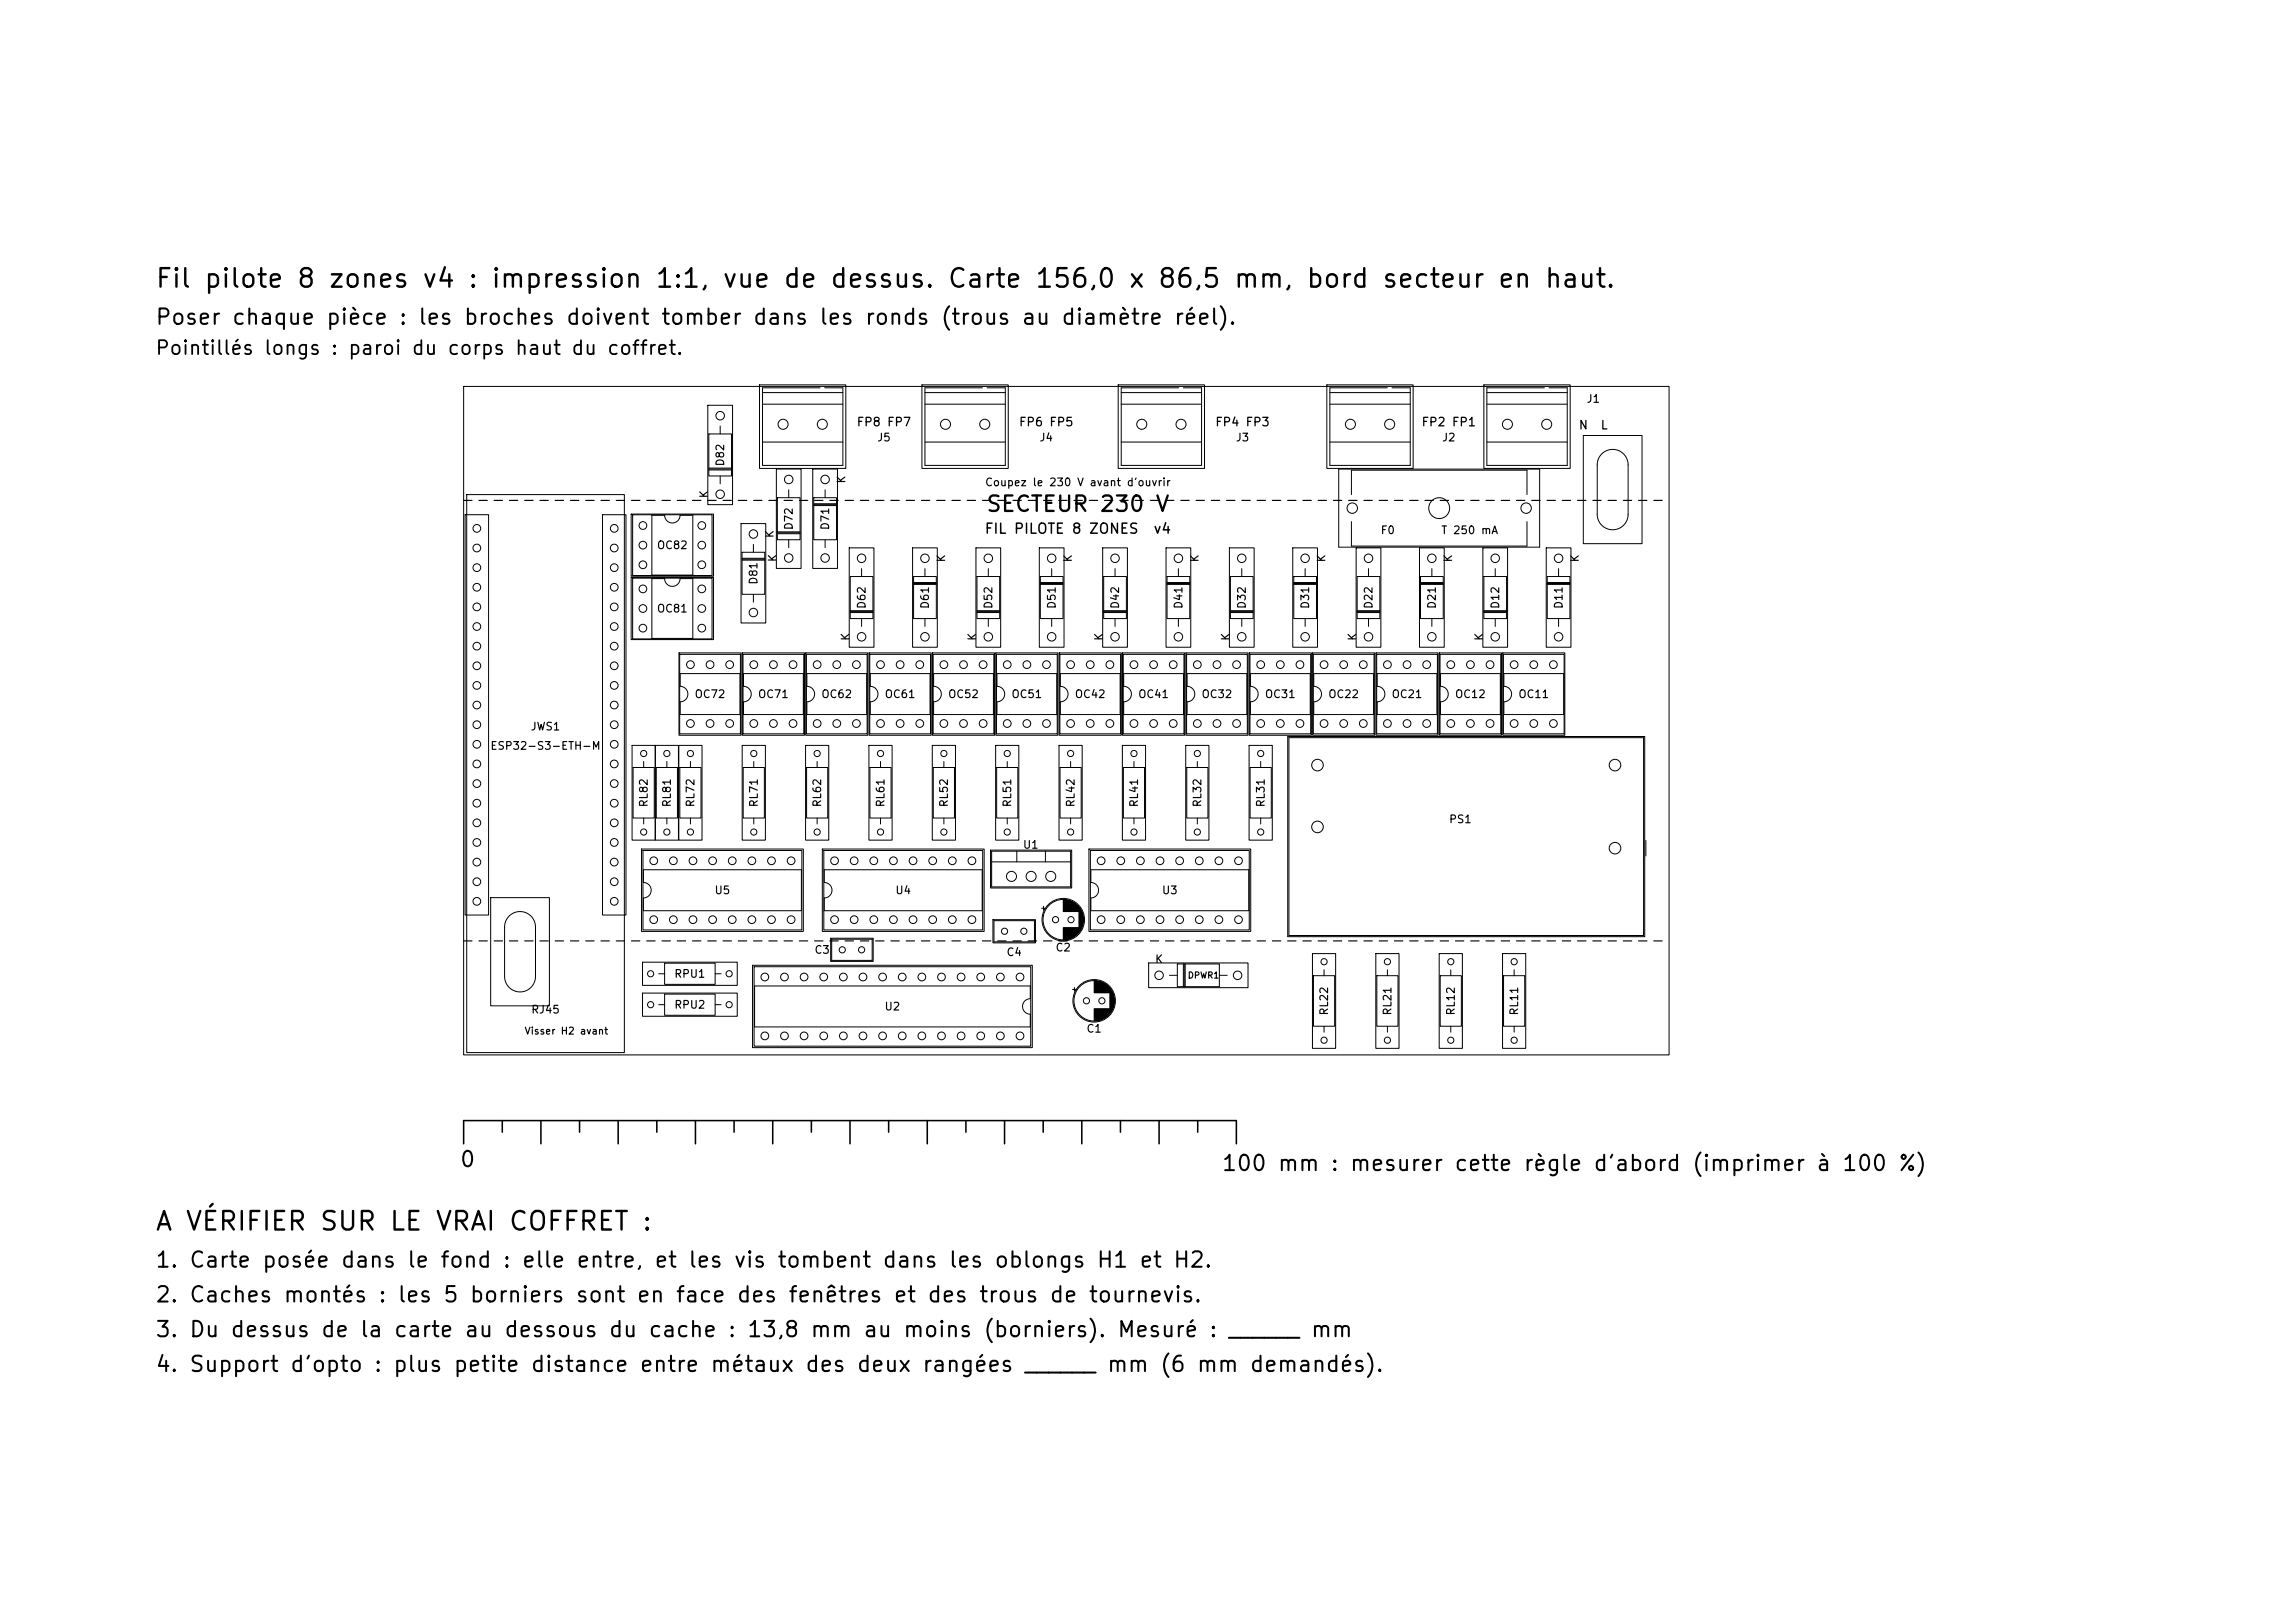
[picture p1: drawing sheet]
<svg xmlns="http://www.w3.org/2000/svg" width="297mm" height="210mm" viewBox="0 0 297 210" stroke-linecap="round" stroke-linejoin="round" font-family="sans-serif">
<defs><g id="words">
<g font-size="2.4">
<text x="20" y="37.8">Fil pilote 8 zones v4 : impression 1:1, vue de dessus. Carte 156,0 x 86,5 mm, bord secteur en haut.</text>
<text x="20" y="159.8">A VÉRIFIER SUR LE VRAI COFFRET :</text>
</g>
<g font-size="2">
<text x="20" y="42.5">Poser chaque pièce : les broches doivent tomber dans les ronds (trous au diamètre réel).</text>
<text x="127.5" y="66.7">SECTEUR 230 V</text>
<text x="59.4" y="151.5">0</text>
<text x="158" y="152">100 mm : mesurer cette règle d'abord (imprimer à 100 %)</text>
<text x="20" y="164.5">1. Carte posée dans le fond : elle entre, et les vis tombent dans les oblongs H1 et H2.</text>
<text x="20" y="169">2. Caches montés : les 5 borniers sont en face des fenêtres et des trous de tournevis.</text>
<text x="20" y="173.5">3. Du dessus de la carte au dessous du cache : 13,8 mm au moins (borniers). Mesuré : ______ mm</text>
<text x="20" y="178">4. Support d'opto : plus petite distance entre métaux des deux rangées ______ mm (6 mm demandés).</text>
</g>
<text font-size="1.8" x="20" y="46.4">Pointillés longs : paroi du corps haut du coffret.</text>
<g font-size="1.3">
<text x="127.3" y="69.4">FIL PILOTE 8 ZONES</text>
<text x="149.2" y="69.4">v4</text>
</g>
<g font-size="1.1">
<text x="110.8" y="55.4">FP8 FP7</text>
<text x="131.8" y="55.4">FP6 FP5</text>
<text x="157.2" y="55.4">FP4 FP3</text>
<text x="183.9" y="55.4">FP2 FP1</text>
<text x="204.2" y="55.8">N</text>
<text x="207.1" y="55.8">L</text>
</g>
<g font-size="1">
<text x="205.2" y="52.4">J1</text>
<text x="113.4" y="57.4">J5</text>
<text x="134.4" y="57.4">J4</text>
<text x="159.8" y="57.4">J3</text>
<text x="186.5" y="57.4">J2</text>
<text x="91.9" y="64.6" transform="rotate(-90 91.9 64.6)">K</text>
<text x="94" y="60.4" transform="rotate(-90 94 60.4)">D82</text>
<text x="109.6" y="62.6" transform="rotate(-90 109.6 62.6)">K</text>
<text x="127.4" y="63.2">Coupez le 230 V avant d'ouvrir</text>
<text x="84.9" y="71.3">OC82</text>
<text x="100.4" y="69.7" transform="rotate(-90 100.4 69.7)">K</text>
<text x="102.8" y="68.7" transform="rotate(-90 102.8 68.7)">D72</text>
<text x="107.5" y="68.7" transform="rotate(-90 107.5 68.7)">D71</text>
<text x="178.6" y="69.4">F0</text>
<text x="186.4" y="69.4">T 250 mA</text>
<text x="98.3" y="75.7" transform="rotate(-90 98.3 75.7)">D81</text>
<text x="100.7" y="72.8" transform="rotate(-90 100.7 72.8)">K</text>
<text x="122.6" y="72.8" transform="rotate(-90 122.6 72.8)">K</text>
<text x="139" y="72.8" transform="rotate(-90 139 72.8)">K</text>
<text x="155.4" y="72.8" transform="rotate(-90 155.4 72.8)">K</text>
<text x="171.8" y="72.8" transform="rotate(-90 171.8 72.8)">K</text>
<text x="188.2" y="72.8" transform="rotate(-90 188.2 72.8)">K</text>
<text x="204.6" y="72.8" transform="rotate(-90 204.6 72.8)">K</text>
<text x="84.9" y="79.5">OC81</text>
<text x="110.2" y="83" transform="rotate(-90 110.2 83)">K</text>
<text x="112.3" y="78.9" transform="rotate(-90 112.3 78.9)">D62</text>
<text x="120.5" y="78.9" transform="rotate(-90 120.5 78.9)">D61</text>
<text x="126.6" y="83" transform="rotate(-90 126.6 83)">K</text>
<text x="128.7" y="78.9" transform="rotate(-90 128.7 78.9)">D52</text>
<text x="136.9" y="78.9" transform="rotate(-90 136.9 78.9)">D51</text>
<text x="143" y="83" transform="rotate(-90 143 83)">K</text>
<text x="145.1" y="78.9" transform="rotate(-90 145.1 78.9)">D42</text>
<text x="153.3" y="78.9" transform="rotate(-90 153.3 78.9)">D41</text>
<text x="159.4" y="83" transform="rotate(-90 159.4 83)">K</text>
<text x="161.5" y="78.9" transform="rotate(-90 161.5 78.9)">D32</text>
<text x="169.7" y="78.9" transform="rotate(-90 169.7 78.9)">D31</text>
<text x="175.8" y="83" transform="rotate(-90 175.8 83)">K</text>
<text x="177.9" y="78.9" transform="rotate(-90 177.9 78.9)">D22</text>
<text x="186.1" y="78.9" transform="rotate(-90 186.1 78.9)">D21</text>
<text x="192.2" y="83" transform="rotate(-90 192.2 83)">K</text>
<text x="194.3" y="78.9" transform="rotate(-90 194.3 78.9)">D12</text>
<text x="202.5" y="78.9" transform="rotate(-90 202.5 78.9)">D11</text>
<text x="68.6" y="94.8">JWS1</text>
<text x="89.8" y="90.6">OC72</text>
<text x="98" y="90.6">OC71</text>
<text x="106.2" y="90.6">OC62</text>
<text x="114.4" y="90.6">OC61</text>
<text x="122.6" y="90.6">OC52</text>
<text x="130.8" y="90.6">OC51</text>
<text x="139" y="90.6">OC42</text>
<text x="147.2" y="90.6">OC41</text>
<text x="155.4" y="90.6">OC32</text>
<text x="163.6" y="90.6">OC31</text>
<text x="171.8" y="90.6">OC22</text>
<text x="180" y="90.6">OC21</text>
<text x="188.2" y="90.6">OC12</text>
<text x="196.4" y="90.6">OC11</text>
<text x="63.4" y="97.3">ESP32-S3-ETH-M</text>
<text x="84.1" y="104.5" transform="rotate(-90 84.1 104.5)">RL82</text>
<text x="87.1" y="104.5" transform="rotate(-90 87.1 104.5)">RL81</text>
<text x="90.1" y="104.5" transform="rotate(-90 90.1 104.5)">RL72</text>
<text x="98.3" y="104.5" transform="rotate(-90 98.3 104.5)">RL71</text>
<text x="106.5" y="104.5" transform="rotate(-90 106.5 104.5)">RL62</text>
<text x="114.7" y="104.5" transform="rotate(-90 114.7 104.5)">RL61</text>
<text x="122.9" y="104.5" transform="rotate(-90 122.9 104.5)">RL52</text>
<text x="131.1" y="104.5" transform="rotate(-90 131.1 104.5)">RL51</text>
<text x="139.3" y="104.5" transform="rotate(-90 139.3 104.5)">RL42</text>
<text x="147.5" y="104.5" transform="rotate(-90 147.5 104.5)">RL41</text>
<text x="155.7" y="104.5" transform="rotate(-90 155.7 104.5)">RL32</text>
<text x="163.9" y="104.5" transform="rotate(-90 163.9 104.5)">RL31</text>
<text x="187.4" y="106.8">PS1</text>
<text x="132.3" y="110.1">U1</text>
<text x="92.4" y="115.9">U5</text>
<text x="115.8" y="115.9">U4</text>
<text x="150.3" y="115.9">U3</text>
<text x="105.3" y="123.7">C3</text>
<text x="130.2" y="124">C4</text>
<text x="136.5" y="123.4">C2</text>
<text x="149.4" y="124.9">K</text>
<text x="68.7" y="131.4">RJ45</text>
<text x="87.2" y="126.8">RPU1</text>
<text x="87.2" y="130.8">RPU2</text>
<text x="114.4" y="131">U2</text>
<text x="172.1" y="131.5" transform="rotate(-90 172.1 131.5)">RL22</text>
<text x="180.3" y="131.5" transform="rotate(-90 180.3 131.5)">RL21</text>
<text x="188.5" y="131.5" transform="rotate(-90 188.5 131.5)">RL12</text>
<text x="196.7" y="131.5" transform="rotate(-90 196.7 131.5)">RL11</text>
<text x="140.5" y="133.9">C1</text>
</g>
<text font-size=".9" x="67.8" y="134.1">Visser H2 avant</text>
<text font-size=".8" x="153.6" y="126.8">DPWR1</text>
</g></defs>
<g fill="none" stroke="#000" stroke-width=".13">
<path d="M60 50h156v86.5h-156zM91.6 52.4h3.2v12.9h-3.2zM91.7 56.2h3v5.4h-3zM93.2 55.1v1.1M98.3 49.8h11.2v10.8h-11.2zM98.7 50.8h10.4M98.7 52.3h10.4M98.7 57.2h10.4M106.1 50.2h-7.4v10h10.4v-10h-2.4M119.3 49.8h11.2v10.8h-11.2zM119.7 50.8h10.4M119.7 52.3h10.4"/>
<path d="M119.7 57.2h10.4M127.1 50.2h-7.4v10h10.4v-10h-2.4M144.7 49.8h11.2v10.8h-11.2zM145.1 50.8h10.4M145.1 52.3h10.4M145.1 57.2h10.4M152.5 50.2h-7.4v10h10.4v-10h-2.4M171.7 49.8h11.2v10.8h-11.2zM172.1 50.8h10.4M172.1 52.3h10.4M172.1 57.2h10.4M179.5 50.2h-7.4v10h10.4v-10h-2.4"/>
<path d="M192 49.8h11.2v10.8h-11.2zM192.4 50.8h10.4M192.4 52.3h10.4M192.4 57.2h10.4M199.9 50.2h-7.5v10h10.4v-10h-2.3M204.9 56.3h7.6v14.1h-7.6zM60.2 66.6h3v51.8h-3zM60.4 64h20.4v72.2h-20.4zM78 66.6h3v51.8h-3zM81.7 66.5h10.6v8.1h-10.6zM81.7 74.7h10.6v8.1h-10.6zM81.9 66.6h10.2v7.9h-10.2z"/>
<path d="M81.9 74.8h10.2v7.9h-10.2zM84.4 66.7h1.6a1 1 0 0 0 1 1 1 1 0 0 0 1-1h1.7v7.7h-5.3zM84.4 74.9h1.6a1 1 0 0 0 1 1 1 1 0 0 0 1-1h1.7v7.7h-5.3zM91.7 60.8h3M91.7 60.6h3M91.7 60.7h3M93.2 61.6v1M95.9 67.7h3.2v12.9h-3.2zM96 72.2h3M96 72.4h3M96 72.5h3M96 71.5h3v5.4h-3z"/>
<path d="M97.5 70.4v1.1M97.5 76.9v1M100.5 60.7h3.2v12.9h-3.2zM100.6 64.4h2.9v5.4h-2.9zM100.6 68.8h2.9M100.6 68.9h2.9M100.6 69.1h2.9M102.1 63.4v1M102.1 69.8v1.1M105.2 60.7h3.2v12.9h-3.2zM105.3 64.4h2.9v5.4h-2.9zM105.3 65.2h2.9"/>
<path d="M105.3 65.3h2.9M105.3 65.4h2.9M106.8 63.4v1M106.8 69.8v1.1M109.9 70.9h3.2v12.8h-3.2zM110 74.6h3v5.4h-3zM110 79h3M110 79.1h3M110 79.3h3M111.5 73.6v1M118.1 70.9h3.2v12.8h-3.2zM118.2 74.6h3v5.4h-3z"/>
<path d="M118.2 75.4h3M118.2 75.5h3M118.2 75.6h3M119.7 73.6v1M126.3 70.9h3.2v12.8h-3.2zM126.4 79h3M126.4 79.1h3M126.4 79.3h3M126.4 74.6h3v5.4h-3zM127.9 73.6v1M134.5 70.9h3.2v12.8h-3.2zM134.6 74.6h3v5.4h-3z"/>
<path d="M134.6 75.4h3M134.6 75.5h3M134.6 75.6h3M136.1 73.6v1M142.7 70.9h3.2v12.8h-3.2zM142.8 79h3M142.8 79.1h3M142.8 79.3h3M142.8 74.6h3v5.4h-3zM144.3 73.6v1M150.9 70.9h3.2v12.8h-3.2zM151 74.6h3v5.4h-3z"/>
<path d="M151 75.4h3M151 75.5h3M151 75.6h3M152.5 73.6v1M159.1 70.9h3.2v12.8h-3.2zM159.2 79h3M159.2 79.1h3M159.2 79.3h3M159.2 74.6h3v5.4h-3zM160.7 73.6v1M167.3 70.9h3.2v12.8h-3.2zM167.4 74.6h3v5.4h-3z"/>
<path d="M167.4 75.4h3M167.4 75.5h3M167.4 75.6h3M168.9 73.6v1M173.3 60.7h25.9v10.1h-25.9zM174.9 64v-3.2h22.7v3.2M174.9 67.5v3.2h22.7v-3.2M175.5 70.9h3.2v12.8h-3.2zM175.6 79h3M175.6 79.1h3M175.6 79.3h3M175.6 74.6h3v5.4h-3z"/>
<path d="M177.1 73.6v1M183.7 70.9h3.2v12.8h-3.2zM183.8 74.6h3v5.4h-3zM183.8 75.4h3M183.8 75.5h3M183.8 75.6h3M185.3 73.6v1M191.9 70.9h3.2v12.8h-3.2zM192 79h3M192 79.1h3M192 79.3h3M192 74.6h3v5.4h-3z"/>
<path d="M193.5 73.6v1M200.1 70.9h3.2v12.8h-3.2zM200.2 74.6h3v5.4h-3zM200.2 75.4h3M200.2 75.5h3M200.2 75.6h3M201.7 73.6v1M210.7 60.2v6.4M210.7 60.2a2 2 0 0 0-2-2 2 2 0 0 0-2 2v6.4a2 2 0 0 0 2 2 2 2 0 0 0 2-2M81.8 96.4h3v12.3h-3zM81.9 99.3h2.8v6.5h-2.8zM83.3 98.5v.8"/>
<path d="M84.8 96.4h3v12.3h-3zM84.9 99.3h2.8v6.5h-2.8zM86.3 98.5v.8M87.8 96.4h3v12.3h-3zM87.9 84.5h8v10.6h-8zM88 84.7h7.8v10.3h-7.8zM88 99.3h2.7v6.5h-2.7zM88 87.2h7.8v5.3h-7.8v-1.7a1 1 0 0 0 1-1 1 1 0 0 0-1-1zM89.3 98.5v.8M96.1 96.4h3v12.3h-3zM96.1 84.5h8v10.6h-8zM96.2 84.7h7.8v10.3h-7.8z"/>
<path d="M96.2 99.3h2.7v6.5h-2.7zM96.2 87.2h7.8v5.3h-7.8v-1.7a1 1 0 0 0 1-1 1 1 0 0 0-1-1zM97.5 98.5v.8M104.2 96.4h3v12.3h-3zM104.3 84.5h8v10.6h-8zM104.4 84.7h7.8v10.3h-7.8zM104.4 99.3h2.7v6.5h-2.7zM104.4 87.2h7.8v5.3h-7.8v-1.7a1 1 0 0 0 1-1 1 1 0 0 0-1-1zM105.8 98.5v.8M111.5 80v1.1M112.5 96.4h3v12.3h-3zM112.5 84.5h8v10.6h-8z"/>
<path d="M112.6 84.7h7.8v10.3h-7.8zM112.6 99.3h2.7v6.5h-2.7zM112.6 87.2h7.8v5.3h-7.8v-1.7a1 1 0 0 0 1-1 1 1 0 0 0-1-1zM113.9 98.5v.8M119.7 80v1.1M120.6 96.4h3v12.3h-3zM120.7 84.5h8v10.6h-8zM120.8 84.7h7.8v10.3h-7.8zM120.8 99.3h2.7v6.5h-2.7zM120.8 87.2h7.8v5.3h-7.8v-1.7a1 1 0 0 0 1-1 1 1 0 0 0-1-1zM122.1 98.5v.8M127.9 80v1.1"/>
<path d="M128.8 96.4h3v12.3h-3zM128.9 84.5h8v10.6h-8zM129 84.7h7.8v10.3h-7.8zM129 99.3h2.7v6.5h-2.7zM129 87.2h7.8v5.3h-7.8v-1.7a1 1 0 0 0 1-1 1 1 0 0 0-1-1zM130.3 98.5v.8M136.1 80v1.1M137.1 96.4h3v12.3h-3zM137.1 84.5h8v10.6h-8zM137.2 84.7h7.8v10.3h-7.8zM137.2 99.3h2.7v6.5h-2.7zM137.2 87.2h7.8v5.3h-7.8v-1.7a1 1 0 0 0 1-1 1 1 0 0 0-1-1z"/>
<path d="M138.5 98.5v.8M144.3 80v1.1M145.2 96.4h3v12.3h-3zM145.3 84.5h8v10.6h-8zM145.4 84.7h7.8v10.3h-7.8zM145.4 99.3h2.7v6.5h-2.7zM145.4 87.2h7.8v5.3h-7.8v-1.7a1 1 0 0 0 1-1 1 1 0 0 0-1-1zM146.7 98.5v.8M152.5 80v1.1M153.5 96.4h3v12.3h-3zM153.5 84.5h8v10.6h-8zM153.6 84.7h7.8v10.3h-7.8z"/>
<path d="M153.6 99.3h2.7v6.5h-2.7zM153.6 87.2h7.8v5.3h-7.8v-1.7a1 1 0 0 0 1-1 1 1 0 0 0-1-1zM154.9 98.5v.8M160.7 80v1.1M161.6 96.4h3v12.3h-3zM161.7 84.5h8v10.6h-8zM161.8 84.7h7.8v10.3h-7.8zM161.8 99.3h2.7v6.5h-2.7zM161.8 87.2h7.8v5.3h-7.8v-1.7a1 1 0 0 0 1-1 1 1 0 0 0-1-1zM163.2 98.5v.8M166.6 95.3h46.2v25.9h-46.2zM166.8 95.5h45.9v25.6h-45.9z"/>
<path d="M168.9 80v1.1M169.9 84.5h8v10.6h-8zM170 84.7h7.8v10.3h-7.8zM170 87.2h7.8v5.3h-7.8v-1.7a1 1 0 0 0 1-1 1 1 0 0 0-1-1zM177.1 80v1.1M178.1 84.5h8v10.6h-8zM178.2 84.7h7.8v10.3h-7.8zM178.2 87.2h7.8v5.3h-7.8v-1.7a1 1 0 0 0 1-1 1 1 0 0 0-1-1zM185.3 80v1.1M186.3 84.5h8v10.6h-8zM186.4 84.7h7.8v10.3h-7.8zM186.4 87.2h7.8v5.3h-7.8v-1.7a1 1 0 0 0 1-1 1 1 0 0 0-1-1z"/>
<path d="M193.5 80v1.1M194.5 84.5h8v10.6h-8zM194.6 84.7h7.8v10.3h-7.8zM194.6 87.2h7.8v5.3h-7.8v-1.7a1 1 0 0 0 1-1 1 1 0 0 0-1-1zM201.7 80v1.1M63.5 116.1h7.6v14.1h-7.6zM65.9 118.5a2 2 0 0 1 2.2-.4 2 2 0 0 1 1.2 1.8v6.5a2 2 0 0 1-2 2 2 2 0 0 1-2-2v-6.5a2 2 0 0 1 .6-1.4zM83 109.9h21v10.6h-21zM83.2 110.1h20.6v10.2h-20.6zM83.3 112.5h20.4v5.3h-20.4v-1.6a1 1 0 0 0 1-1 1 1 0 0 0-1-1zM83.3 105.9v.7M86.3 105.9v.7"/>
<path d="M89.3 105.9v.7M97.5 105.9v.7M105.8 105.9v.7M106.4 109.9h21v10.6h-21zM106.6 110.1h20.6v10.2h-20.6zM106.7 112.5h20.4v5.3h-20.4v-1.6a1 1 0 0 0 1-1 1 1 0 0 0-1-1zM113.9 105.9v.7M122.1 105.9v.7M128.2 110h10.5v4.9h-10.5zM128.3 110.1h10.2v4.7h-10.2zM128.3 111.5h10.2M128.5 119h5.5v3h-5.5z"/>
<path d="M128.6 119.1h5.3v2.8h-5.3zM130.3 105.9v.7M131.6 110.1v1.4M134.8 117.5h.5M135 117.3v.5M135.3 110.1v1.4M137.6 116.4v1.6M137.7 116.4v1.6M137.8 116.4v1.6M137.9 116.4v1.6M138 116.4v1.6M138 116.5v1.5"/>
<path d="M138.1 116.5v1.5M138.2 116.5v1.5M138.3 116.5v1.5M138.4 116.5v1.5M138.4 116.6v1.4M138.5 116.6v1.4M138.5 105.9v.7M138.6 116.6v1.4M138.7 116.7v1.3M138.8 116.7v1.3M138.9 116.8v1.2M139 116.8v1.2"/>
<path d="M139 116.9v1.1M139.1 116.9v1.1M139.2 116.9v1.1M139.2 117v1M139.3 117v1M139.3 117.1v.9M139.4 117.1v.9M139.4 117.2v.8M139.5 117.2v.8M139.5 117.3v.7M139.6 117.3v.7M139.6 117.4v3.2"/>
<path d="M139.7 117.4v3.2M139.7 117.5v3M139.8 117.6v2.8M139.8 117.7v2.6M139.9 117.7v2.6M139.9 117.8v2.4M140 117.9v2.2M140 118v2M140 118.1v1.8M140.1 118.2v1.6M140.1 118.3v1.4M140.2 118.5v1"/>
<path d="M140.2 118.7v.6M140.9 109.9h21v10.6h-21zM141.1 110.1h20.6v10.2h-20.6zM141.2 112.5h20.4v5.3h-20.4v-1.6a1 1 0 0 0 1-1 1 1 0 0 0-1-1zM146.7 105.9v.7M154.9 105.9v.7M163.2 105.9v.7M213 108.8v2M83.1 124.5h12.3v3h-12.3zM83.1 128.5h12.3v3h-12.3zM85.2 126h.8M85.2 130h.8"/>
<path d="M86 124.6h6.5v2.8h-6.5zM86 128.6h6.5v2.8h-6.5zM92.5 126h.8M92.5 130h.8M97.4 124.9h36.2v10.7h-36.2zM97.6 125.1h35.8v10.3h-35.8zM97.7 127.6h35.6v1.6a1 1 0 0 0-1 1 1 1 0 0 0 1 1v1.7h-35.6zM107.5 121.4h5.5v3h-5.5zM107.6 121.5h5.3v2.8h-5.3zM137.6 120v1.6M137.7 120v1.6M137.8 120v1.6"/>
<path d="M137.9 120v1.6M138 120v1.6M138 120v1.5M138.1 120v1.5M138.2 120v1.5M138.3 120v1.5M138.4 120v1.5M138.4 120v1.4M138.5 120v1.4M138.6 120v1.4M138.7 120v1.3M138.8 120v1.3"/>
<path d="M138.8 128h.5M138.9 120v1.2M139 120v1.2M139 120v1.1M139 127.8v.5M139.1 120v1.1M139.2 120v1.1M139.2 120v1M139.3 120v1M139.3 120v.9M139.4 120v.9M139.4 120v.8"/>
<path d="M139.5 120v.8M139.5 120v.7M139.6 120v.7M141.6 126.9v1.6M141.6 130.5v1.6M141.7 126.9v1.6M141.7 130.5v1.6M141.8 126.9v1.6M141.8 130.5v1.6M141.9 126.9v1.6M141.9 130.5v1.6M142 126.9v1.6"/>
<path d="M142 130.5v1.6M142 127v1.5M142 130.5v1.5M142.1 127v1.5M142.1 130.5v1.5M142.2 127v1.5M142.2 130.5v1.5M142.3 127v1.5M142.3 130.5v1.5M142.4 127v1.5M142.4 130.5v1.5M142.4 127.1v1.4"/>
<path d="M142.4 130.5v1.4M142.5 127.1v1.4M142.5 130.5v1.4M142.6 127.1v1.4M142.6 130.5v1.4M142.7 127.2v1.3M142.7 130.5v1.3M142.8 127.2v1.3M142.8 130.5v1.3M142.9 127.3v1.2M142.9 130.5v1.2M143 127.3v1.2"/>
<path d="M143 130.5v1.2M143 127.4v1.1M143 130.5v1.1M143.1 127.4v1.1M143.1 130.5v1.1M143.2 127.4v1.1M143.2 130.5v1.1M143.2 127.5v1M143.2 130.5v1M143.3 127.5v1M143.3 130.5v1M143.3 127.6v.9"/>
<path d="M143.3 130.5v.9M143.4 127.6v.9M143.4 130.5v.9M143.4 127.7v.8M143.4 130.5v.8M143.5 127.7v.8M143.5 130.5v.8M143.5 127.8v.7M143.5 130.5v.7M143.6 127.8v.7M143.6 130.5v.7M143.6 127.9v3.2"/>
<path d="M143.7 127.9v3.2M143.7 128v3M143.8 128.1v2.8M143.8 128.2v2.6M143.9 128.2v2.6M143.9 128.3v2.4M144 128.4v2.2M144 128.5v2M144 128.6v1.8M144.1 128.7v1.6M144.1 128.8v1.4M144.2 129v1"/>
<path d="M144.2 129.2v.6M148.6 124.6h12.9v3.2h-12.9zM151.3 126.2h1.1M152.4 124.7h5.4v3h-5.4zM153.1 124.7v3M153.3 124.7v3M153.4 124.7v3M157.8 126.2h1M169.9 123.4h3v12.2h-3zM170 126.2h2.7v6.6h-2.7zM171.4 125.5v.8M171.4 132.8v.8"/>
<path d="M178 123.4h3v12.2h-3zM178.2 126.2h2.7v6.6h-2.7zM179.5 125.5v.8M179.5 132.8v.8M186.3 123.4h3v12.2h-3zM186.4 126.2h2.7v6.6h-2.7zM187.7 125.5v.8M187.7 132.8v.8M194.4 123.4h3v12.2h-3zM194.6 126.2h2.7v6.6h-2.7zM196 125.5v.8M196 132.8v.8"/>
<circle cx="93.2" cy="53.8" r=".55"/>
<circle cx="101.3" cy="54.9" r=".65"/>
<circle cx="106.4" cy="54.9" r=".65"/>
<circle cx="122.4" cy="54.9" r=".65"/>
<circle cx="127.4" cy="54.9" r=".65"/>
<circle cx="147.8" cy="54.9" r=".65"/>
<circle cx="152.8" cy="54.9" r=".65"/>
<circle cx="174.8" cy="54.9" r=".65"/>
<circle cx="179.8" cy="54.9" r=".65"/>
<circle cx="195.1" cy="54.9" r=".65"/>
<circle cx="200.2" cy="54.9" r=".65"/>
<circle cx="61.7" cy="76" r=".5"/>
<circle cx="61.7" cy="73.5" r=".5"/>
<circle cx="61.7" cy="68.4" r=".5"/>
<circle cx="61.7" cy="78.5" r=".5"/>
<circle cx="61.7" cy="70.9" r=".5"/>
<circle cx="79.5" cy="73.5" r=".5"/>
<circle cx="79.5" cy="76" r=".5"/>
<circle cx="79.5" cy="68.4" r=".5"/>
<circle cx="79.5" cy="70.9" r=".5"/>
<circle cx="79.5" cy="78.5" r=".5"/>
<circle cx="83.2" cy="73.1" r=".5"/>
<circle cx="83.2" cy="68" r=".5"/>
<circle cx="83.2" cy="70.5" r=".5"/>
<circle cx="83.2" cy="76.2" r=".5"/>
<circle cx="83.2" cy="78.7" r=".5"/>
<circle cx="90.8" cy="70.5" r=".5"/>
<circle cx="90.8" cy="68" r=".5"/>
<circle cx="90.8" cy="73.1" r=".5"/>
<circle cx="90.8" cy="76.2" r=".5"/>
<circle cx="90.8" cy="78.7" r=".5"/>
<circle cx="93.2" cy="63.9" r=".55"/>
<circle cx="97.5" cy="79.3" r=".55"/>
<circle cx="97.5" cy="69.1" r=".55"/>
<circle cx="102.1" cy="62" r=".55"/>
<circle cx="102.1" cy="72.2" r=".55"/>
<circle cx="106.8" cy="62" r=".55"/>
<circle cx="106.8" cy="72.2" r=".55"/>
<circle cx="111.5" cy="72.2" r=".55"/>
<circle cx="119.7" cy="72.2" r=".55"/>
<circle cx="127.9" cy="72.2" r=".55"/>
<circle cx="136.1" cy="72.2" r=".55"/>
<circle cx="144.3" cy="72.2" r=".55"/>
<circle cx="152.5" cy="72.2" r=".55"/>
<circle cx="160.7" cy="72.2" r=".55"/>
<circle cx="168.9" cy="72.2" r=".55"/>
<circle cx="175" cy="65.7" r=".67"/>
<circle cx="177.1" cy="72.2" r=".55"/>
<circle cx="185.3" cy="72.2" r=".55"/>
<circle cx="186.3" cy="65.7" r="1.35"/>
<circle cx="193.5" cy="72.2" r=".55"/>
<circle cx="197.5" cy="65.7" r=".67"/>
<circle cx="201.7" cy="72.2" r=".55"/>
<circle cx="61.7" cy="81.1" r=".5"/>
<circle cx="61.7" cy="86.2" r=".5"/>
<circle cx="61.7" cy="96.3" r=".5"/>
<circle cx="61.7" cy="98.9" r=".5"/>
<circle cx="61.7" cy="91.2" r=".5"/>
<circle cx="61.7" cy="93.8" r=".5"/>
<circle cx="61.7" cy="88.7" r=".5"/>
<circle cx="61.7" cy="83.6" r=".5"/>
<circle cx="79.5" cy="91.2" r=".5"/>
<circle cx="79.5" cy="88.7" r=".5"/>
<circle cx="79.5" cy="83.6" r=".5"/>
<circle cx="79.5" cy="81.1" r=".5"/>
<circle cx="79.5" cy="93.8" r=".5"/>
<circle cx="79.5" cy="86.2" r=".5"/>
<circle cx="79.5" cy="98.9" r=".5"/>
<circle cx="79.5" cy="96.3" r=".5"/>
<circle cx="83.2" cy="81.3" r=".5"/>
<circle cx="83.3" cy="97.5" r=".4"/>
<circle cx="86.3" cy="97.5" r=".4"/>
<circle cx="89.3" cy="93.6" r=".5"/>
<circle cx="89.3" cy="86" r=".5"/>
<circle cx="89.4" cy="97.5" r=".4"/>
<circle cx="90.8" cy="81.3" r=".5"/>
<circle cx="91.9" cy="86" r=".5"/>
<circle cx="91.9" cy="93.6" r=".5"/>
<circle cx="94.4" cy="86" r=".5"/>
<circle cx="94.4" cy="93.6" r=".5"/>
<circle cx="97.5" cy="97.5" r=".4"/>
<circle cx="97.6" cy="86" r=".5"/>
<circle cx="97.6" cy="93.6" r=".5"/>
<circle cx="100.1" cy="86" r=".5"/>
<circle cx="100.1" cy="93.6" r=".5"/>
<circle cx="102.6" cy="93.6" r=".5"/>
<circle cx="102.6" cy="86" r=".5"/>
<circle cx="105.7" cy="93.6" r=".5"/>
<circle cx="105.7" cy="86" r=".5"/>
<circle cx="105.8" cy="97.5" r=".4"/>
<circle cx="108.3" cy="86" r=".5"/>
<circle cx="108.3" cy="93.6" r=".5"/>
<circle cx="110.8" cy="93.6" r=".5"/>
<circle cx="110.8" cy="86" r=".5"/>
<circle cx="111.5" cy="82.4" r=".55"/>
<circle cx="113.9" cy="97.5" r=".4"/>
<circle cx="114" cy="93.6" r=".5"/>
<circle cx="114" cy="86" r=".5"/>
<circle cx="116.5" cy="93.6" r=".5"/>
<circle cx="116.5" cy="86" r=".5"/>
<circle cx="119" cy="93.6" r=".5"/>
<circle cx="119" cy="86" r=".5"/>
<circle cx="119.7" cy="82.4" r=".55"/>
<circle cx="122.2" cy="86" r=".5"/>
<circle cx="122.2" cy="93.6" r=".5"/>
<circle cx="122.2" cy="97.5" r=".4"/>
<circle cx="124.7" cy="93.6" r=".5"/>
<circle cx="124.7" cy="86" r=".5"/>
<circle cx="127.2" cy="93.6" r=".5"/>
<circle cx="127.2" cy="86" r=".5"/>
<circle cx="127.9" cy="82.4" r=".55"/>
<circle cx="130.3" cy="93.6" r=".5"/>
<circle cx="130.3" cy="86" r=".5"/>
<circle cx="130.3" cy="97.5" r=".4"/>
<circle cx="132.9" cy="93.6" r=".5"/>
<circle cx="132.9" cy="86" r=".5"/>
<circle cx="135.4" cy="86" r=".5"/>
<circle cx="135.4" cy="93.6" r=".5"/>
<circle cx="136.1" cy="82.4" r=".55"/>
<circle cx="138.6" cy="86" r=".5"/>
<circle cx="138.6" cy="93.6" r=".5"/>
<circle cx="138.6" cy="97.5" r=".4"/>
<circle cx="141.1" cy="93.6" r=".5"/>
<circle cx="141.1" cy="86" r=".5"/>
<circle cx="143.6" cy="86" r=".5"/>
<circle cx="143.6" cy="93.6" r=".5"/>
<circle cx="144.3" cy="82.4" r=".55"/>
<circle cx="146.7" cy="93.6" r=".5"/>
<circle cx="146.7" cy="86" r=".5"/>
<circle cx="146.8" cy="97.5" r=".4"/>
<circle cx="149.3" cy="86" r=".5"/>
<circle cx="149.3" cy="93.6" r=".5"/>
<circle cx="151.8" cy="86" r=".5"/>
<circle cx="151.8" cy="93.6" r=".5"/>
<circle cx="152.5" cy="82.4" r=".55"/>
<circle cx="155" cy="93.6" r=".5"/>
<circle cx="155" cy="86" r=".5"/>
<circle cx="155" cy="97.5" r=".4"/>
<circle cx="157.5" cy="93.6" r=".5"/>
<circle cx="157.5" cy="86" r=".5"/>
<circle cx="160" cy="93.6" r=".5"/>
<circle cx="160" cy="86" r=".5"/>
<circle cx="160.7" cy="82.4" r=".55"/>
<circle cx="163.1" cy="93.6" r=".5"/>
<circle cx="163.1" cy="86" r=".5"/>
<circle cx="163.2" cy="97.5" r=".4"/>
<circle cx="165.7" cy="93.6" r=".5"/>
<circle cx="165.7" cy="86" r=".5"/>
<circle cx="168.2" cy="93.6" r=".5"/>
<circle cx="168.2" cy="86" r=".5"/>
<circle cx="168.9" cy="82.4" r=".55"/>
<circle cx="170.5" cy="99" r=".75"/>
<circle cx="171.4" cy="86" r=".5"/>
<circle cx="171.4" cy="93.6" r=".5"/>
<circle cx="173.9" cy="93.6" r=".5"/>
<circle cx="173.9" cy="86" r=".5"/>
<circle cx="176.4" cy="86" r=".5"/>
<circle cx="176.4" cy="93.6" r=".5"/>
<circle cx="177.1" cy="82.4" r=".55"/>
<circle cx="179.5" cy="93.6" r=".5"/>
<circle cx="179.5" cy="86" r=".5"/>
<circle cx="182.1" cy="93.6" r=".5"/>
<circle cx="182.1" cy="86" r=".5"/>
<circle cx="184.6" cy="86" r=".5"/>
<circle cx="184.6" cy="93.6" r=".5"/>
<circle cx="185.3" cy="82.4" r=".55"/>
<circle cx="187.8" cy="93.6" r=".5"/>
<circle cx="187.8" cy="86" r=".5"/>
<circle cx="190.3" cy="93.6" r=".5"/>
<circle cx="190.3" cy="86" r=".5"/>
<circle cx="192.8" cy="86" r=".5"/>
<circle cx="192.8" cy="93.6" r=".5"/>
<circle cx="193.5" cy="82.4" r=".55"/>
<circle cx="195.9" cy="86" r=".5"/>
<circle cx="195.9" cy="93.6" r=".5"/>
<circle cx="198.5" cy="93.6" r=".5"/>
<circle cx="198.5" cy="86" r=".5"/>
<circle cx="201" cy="93.6" r=".5"/>
<circle cx="201" cy="86" r=".5"/>
<circle cx="201.7" cy="82.4" r=".55"/>
<circle cx="209" cy="99" r=".75"/>
<circle cx="61.7" cy="116.6" r=".5"/>
<circle cx="61.7" cy="101.4" r=".5"/>
<circle cx="61.7" cy="109" r=".5"/>
<circle cx="61.7" cy="111.6" r=".5"/>
<circle cx="61.7" cy="106.5" r=".5"/>
<circle cx="61.7" cy="103.9" r=".5"/>
<circle cx="61.7" cy="114.1" r=".5"/>
<circle cx="79.5" cy="109" r=".5"/>
<circle cx="79.5" cy="111.6" r=".5"/>
<circle cx="79.5" cy="103.9" r=".5"/>
<circle cx="79.5" cy="116.6" r=".5"/>
<circle cx="79.5" cy="101.4" r=".5"/>
<circle cx="79.5" cy="114.1" r=".5"/>
<circle cx="79.5" cy="106.5" r=".5"/>
<circle cx="83.3" cy="107.7" r=".4"/>
<circle cx="84.6" cy="111.4" r=".5"/>
<circle cx="84.6" cy="119" r=".5"/>
<circle cx="86.3" cy="107.7" r=".4"/>
<circle cx="87.1" cy="111.4" r=".5"/>
<circle cx="87.1" cy="119" r=".5"/>
<circle cx="89.4" cy="107.7" r=".4"/>
<circle cx="89.7" cy="111.4" r=".5"/>
<circle cx="89.7" cy="119" r=".5"/>
<circle cx="92.2" cy="111.4" r=".5"/>
<circle cx="92.2" cy="119" r=".5"/>
<circle cx="94.8" cy="111.4" r=".5"/>
<circle cx="94.8" cy="119" r=".5"/>
<circle cx="97.3" cy="111.4" r=".5"/>
<circle cx="97.3" cy="119" r=".5"/>
<circle cx="97.5" cy="107.7" r=".4"/>
<circle cx="99.8" cy="111.4" r=".5"/>
<circle cx="99.8" cy="119" r=".5"/>
<circle cx="102.4" cy="111.4" r=".5"/>
<circle cx="102.4" cy="119" r=".5"/>
<circle cx="105.8" cy="107.7" r=".4"/>
<circle cx="108" cy="119" r=".5"/>
<circle cx="108" cy="111.4" r=".5"/>
<circle cx="110.5" cy="111.4" r=".5"/>
<circle cx="110.5" cy="119" r=".5"/>
<circle cx="113.1" cy="111.4" r=".5"/>
<circle cx="113.1" cy="119" r=".5"/>
<circle cx="113.9" cy="107.7" r=".4"/>
<circle cx="115.6" cy="119" r=".5"/>
<circle cx="115.6" cy="111.4" r=".5"/>
<circle cx="118.2" cy="111.4" r=".5"/>
<circle cx="118.2" cy="119" r=".5"/>
<circle cx="120.7" cy="119" r=".5"/>
<circle cx="120.7" cy="111.4" r=".5"/>
<circle cx="122.2" cy="107.7" r=".4"/>
<circle cx="123.2" cy="111.4" r=".5"/>
<circle cx="123.2" cy="119" r=".5"/>
<circle cx="125.8" cy="111.4" r=".5"/>
<circle cx="125.8" cy="119" r=".5"/>
<circle cx="130.3" cy="107.7" r=".4"/>
<circle cx="130.9" cy="113.4" r=".65"/>
<circle cx="133.4" cy="113.4" r=".65"/>
<circle cx="136" cy="113.4" r=".65"/>
<circle cx="136.6" cy="119" r=".4"/>
<circle cx="137.6" cy="119" r="2.62"/>
<circle cx="137.6" cy="119" r="2.75"/>
<circle cx="138.6" cy="107.7" r=".4"/>
<circle cx="138.6" cy="119" r=".4"/>
<circle cx="142.5" cy="119" r=".5"/>
<circle cx="142.5" cy="111.4" r=".5"/>
<circle cx="145" cy="119" r=".5"/>
<circle cx="145" cy="111.4" r=".5"/>
<circle cx="146.8" cy="107.7" r=".4"/>
<circle cx="147.6" cy="119" r=".5"/>
<circle cx="147.6" cy="111.4" r=".5"/>
<circle cx="150.1" cy="111.4" r=".5"/>
<circle cx="150.1" cy="119" r=".5"/>
<circle cx="152.7" cy="111.4" r=".5"/>
<circle cx="152.7" cy="119" r=".5"/>
<circle cx="155" cy="107.7" r=".4"/>
<circle cx="155.2" cy="111.4" r=".5"/>
<circle cx="155.2" cy="119" r=".5"/>
<circle cx="157.7" cy="111.4" r=".5"/>
<circle cx="157.7" cy="119" r=".5"/>
<circle cx="160.3" cy="119" r=".5"/>
<circle cx="160.3" cy="111.4" r=".5"/>
<circle cx="163.2" cy="107.7" r=".4"/>
<circle cx="170.5" cy="107" r=".75"/>
<circle cx="209" cy="109.7" r=".75"/>
<circle cx="84.2" cy="130" r=".4"/>
<circle cx="84.2" cy="126" r=".4"/>
<circle cx="94.4" cy="126" r=".4"/>
<circle cx="94.4" cy="130" r=".4"/>
<circle cx="99" cy="134" r=".5"/>
<circle cx="99" cy="126.4" r=".5"/>
<circle cx="101.5" cy="134" r=".5"/>
<circle cx="101.5" cy="126.4" r=".5"/>
<circle cx="104.1" cy="126.4" r=".5"/>
<circle cx="104.1" cy="134" r=".5"/>
<circle cx="106.6" cy="126.4" r=".5"/>
<circle cx="106.6" cy="134" r=".5"/>
<circle cx="109" cy="122.9" r=".4"/>
<circle cx="109.1" cy="126.4" r=".5"/>
<circle cx="109.1" cy="134" r=".5"/>
<circle cx="111.5" cy="122.9" r=".4"/>
<circle cx="111.7" cy="126.4" r=".5"/>
<circle cx="111.7" cy="134" r=".5"/>
<circle cx="114.2" cy="134" r=".5"/>
<circle cx="114.2" cy="126.4" r=".5"/>
<circle cx="116.8" cy="134" r=".5"/>
<circle cx="116.8" cy="126.4" r=".5"/>
<circle cx="119.3" cy="126.4" r=".5"/>
<circle cx="119.3" cy="134" r=".5"/>
<circle cx="121.8" cy="134" r=".5"/>
<circle cx="121.8" cy="126.4" r=".5"/>
<circle cx="124.4" cy="134" r=".5"/>
<circle cx="124.4" cy="126.4" r=".5"/>
<circle cx="126.9" cy="134" r=".5"/>
<circle cx="126.9" cy="126.4" r=".5"/>
<circle cx="129.5" cy="126.4" r=".5"/>
<circle cx="129.5" cy="134" r=".5"/>
<circle cx="130" cy="120.5" r=".4"/>
<circle cx="132" cy="134" r=".5"/>
<circle cx="132" cy="126.4" r=".5"/>
<circle cx="132.5" cy="120.5" r=".4"/>
<circle cx="140.6" cy="129.5" r=".4"/>
<circle cx="141.6" cy="129.5" r="2.62"/>
<circle cx="141.6" cy="129.5" r="2.75"/>
<circle cx="142.6" cy="129.5" r=".4"/>
<circle cx="150" cy="126.2" r=".55"/>
<circle cx="160.2" cy="126.2" r=".55"/>
<circle cx="171.3" cy="124.4" r=".4"/>
<circle cx="171.3" cy="134.6" r=".4"/>
<circle cx="179.6" cy="134.6" r=".4"/>
<circle cx="179.6" cy="124.4" r=".4"/>
<circle cx="187.7" cy="134.6" r=".4"/>
<circle cx="187.7" cy="124.4" r=".4"/>
<circle cx="196" cy="124.4" r=".4"/>
<circle cx="196" cy="134.6" r=".4"/>
</g>
<g fill="none" stroke="#000" stroke-width=".15">
<path d="M60 64.8h1.1M62 64.8h1.1M63.9 64.8h1.1M65.9 64.8h1.1M67.9 64.8h1.1M69.9 64.8h1.1M71.8 64.8h1.1M73.8 64.8h1.1M75.8 64.8h1.1M77.8 64.8h1.1M79.7 64.8h1.1M81.7 64.8h1.1"/>
<path d="M83.7 64.8h1.1M85.7 64.8h1.1M87.6 64.8h1.1M89.6 64.8h1.1M91.6 64.8h1.1M93.6 64.8h1.1M95.5 64.8h1.1M97.5 64.8h1.1M99.5 64.8h1.1M101.5 64.8h1.1M103.4 64.8h1.1M105.4 64.8h1.1"/>
<path d="M107.4 64.8h1.1M109.4 64.8h1.1M111.3 64.8h1.1M113.3 64.8h1.1M115.3 64.8h1.1M117.3 64.8h1.1M119.2 64.8h1.1M121.2 64.8h1.1M123.2 64.8h1.1M125.2 64.8h1.1M127.1 64.8h1.1M129.1 64.8h1.1"/>
<path d="M131.1 64.8h1.1M133.1 64.8h1M135 64.8h1.1M137 64.8h1.1M139 64.8h1.1M141 64.8h1M142.9 64.8h1.1M144.9 64.8h1.1M146.9 64.8h1.1M148.9 64.8h1M150.8 64.8h1.1M152.8 64.8h1.1"/>
<path d="M154.8 64.8h1.1M156.8 64.8h1M158.7 64.8h1.1M160.7 64.8h1.1M162.7 64.8h1.1M164.7 64.8h1M166.6 64.8h1.1M168.6 64.8h1.1M170.6 64.8h1.1M172.6 64.8h1M174.5 64.8h1.1M176.5 64.8h1.1"/>
<path d="M178.5 64.8h1.1M180.5 64.8h1M182.4 64.8h1.1M184.4 64.8h1.1M186.4 64.8h1.1M188.4 64.8h1M190.3 64.8h1.1M192.3 64.8h1.1M194.3 64.8h1.1M196.3 64.8h1M198.2 64.8h1.1M200.2 64.8h1.1"/>
<path d="M202.2 64.8h1.1M204.2 64.8h1M206.1 64.8h1.1M208.1 64.8h1.1M210.1 64.8h1.1M212.1 64.8h1M214 64.8h1.1M60 121.8h1.1M62 121.8h1.1M63.9 121.8h1.1M65.9 121.8h1.1M67.9 121.8h1.1"/>
<path d="M69.9 121.8h1.1M71.8 121.8h1.1M73.8 121.8h1.1M75.8 121.8h1.1M77.8 121.8h1.1M79.7 121.8h1.1M81.7 121.8h1.1M83.7 121.8h1.1M85.7 121.8h1.1M87.6 121.8h1.1M89.6 121.8h1.1M91.6 121.8h1.1"/>
<path d="M93.6 121.8h1.1M95.5 121.8h1.1M97.5 121.8h1.1M99.5 121.8h1.1M101.5 121.8h1.1M103.4 121.8h1.1M105.4 121.8h1.1M107.4 121.8h1.1M109.4 121.8h1.1M111.3 121.8h1.1M113.3 121.8h1.1M115.3 121.8h1.1"/>
<path d="M117.3 121.8h1.1M119.2 121.8h1.1M121.2 121.8h1.1M123.2 121.8h1.1M125.2 121.8h1.1M127.1 121.8h1.1M129.1 121.8h1.1M131.1 121.8h1.1M133.1 121.8h1M135 121.8h1.1M137 121.8h1.1M139 121.8h1.1"/>
<path d="M141 121.8h1M142.9 121.8h1.1M144.9 121.8h1.1M146.9 121.8h1.1M148.9 121.8h1M150.8 121.8h1.1M152.8 121.8h1.1M154.8 121.8h1.1M156.8 121.8h1M158.7 121.8h1.1M160.7 121.8h1.1M162.7 121.8h1.1"/>
<path d="M164.7 121.8h1M166.6 121.8h1.1M168.6 121.8h1.1M170.6 121.8h1.1M172.6 121.8h1M174.5 121.8h1.1M176.5 121.8h1.1M178.5 121.8h1.1M180.5 121.8h1M182.4 121.8h1.1M184.4 121.8h1.1M186.4 121.8h1.1"/>
<path d="M188.4 121.8h1M190.3 121.8h1.1M192.3 121.8h1.1M194.3 121.8h1.1M196.3 121.8h1M198.2 121.8h1.1M200.2 121.8h1.1M202.2 121.8h1.1M204.2 121.8h1M206.1 121.8h1.1M208.1 121.8h1.1M210.1 121.8h1.1"/>
<path d="M212.1 121.8h1M214 121.8h1.1"/>
</g>
<g fill="none" stroke="#000" stroke-width=".2">
<path d="M60 148v-3h100v3M65 145v1.5M70 145v3M75 145v1.5M80 145v3M85 145v1.5M90 145v3M95 145v1.5M100 145v3M105 145v1.5M110 145v3M115 145v1.5"/>
<path d="M120 145v3M125 145v1.5M130 145v3M135 145v1.5M140 145v3M145 145v1.5M150 145v3M155 145v1.5"/>
</g>
<use href="#words"/>
</svg>
